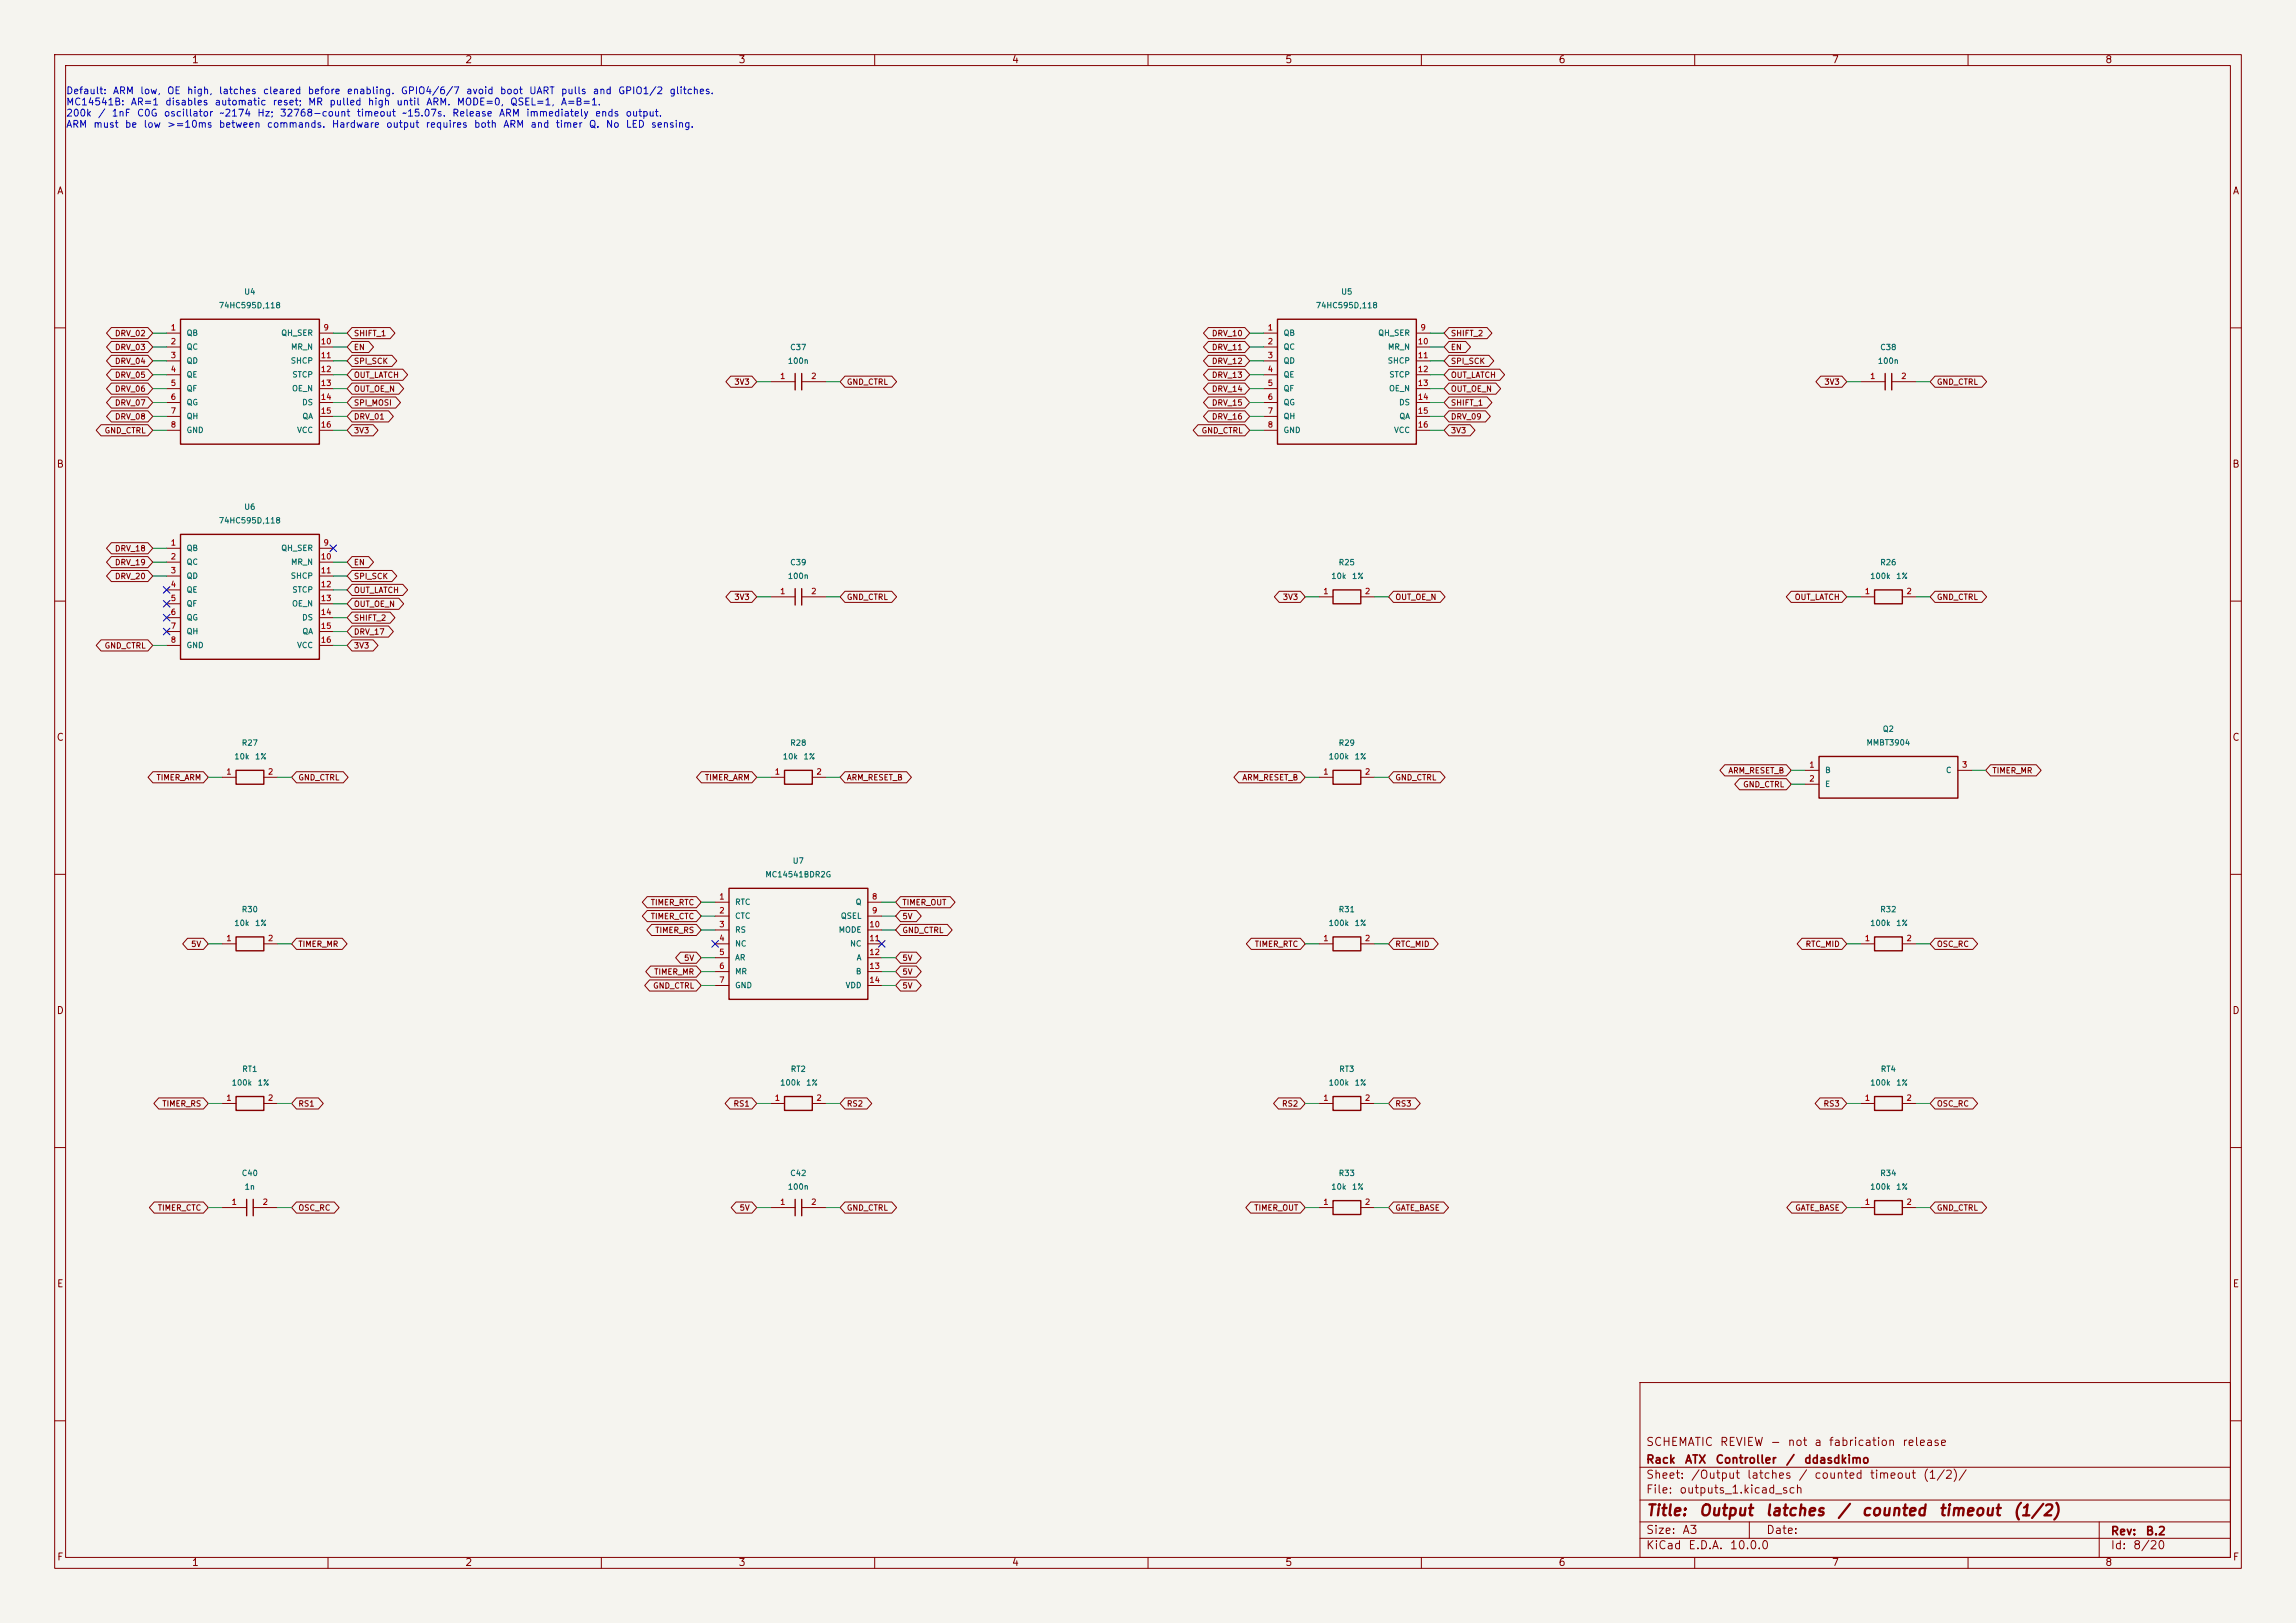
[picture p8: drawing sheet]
<svg xmlns="http://www.w3.org/2000/svg" width="420mm" height="297mm" viewBox="0 0 420 297" stroke-linecap="round" stroke-linejoin="round" font-family="sans-serif">
<defs><g id="words">
<g font-size="2" fill="#840000">
<text x="301" y="277.9">Title:</text>
<text x="310.6" y="277.9">Output</text>
<text x="322.8" y="277.9">latches</text>
<text x="336" y="277.9">/</text>
<text x="340.4" y="277.9">counted</text>
<text x="354.5" y="277.9">timeout</text>
<text x="368.1" y="277.9">(1/2)</text>
</g>
<g font-size="1.5" fill="#840000">
<text x="301" y="268.2">Rack</text>
<text x="301" y="265">SCHEMATIC</text>
<text x="308.1" y="268.2">ATX</text>
<text x="313.7" y="268.2">Controller</text>
<text x="314.5" y="265">REVIEW</text>
<text x="323.7" y="265">-</text>
<text x="326.6" y="268.2">/</text>
<text x="326.9" y="265">not</text>
<text x="329.9" y="268.2">ddasdkimo</text>
<text x="331.8" y="265">a</text>
<text x="334.4" y="265">fabrication</text>
<text x="347.9" y="265">release</text>
<text x="301" y="273.7">File:</text>
<text x="301" y="271">Sheet:</text>
<text x="307.1" y="273.7">outputs_1.kicad_sch</text>
<text x="309.2" y="271">/Output</text>
<text x="319.4" y="271">latches</text>
<text x="328.9" y="271">/</text>
<text x="331.8" y="271">counted</text>
<text x="341.9" y="271">timeout</text>
<text x="351.6" y="271">(1/2)/</text>
<text x="301" y="281.1">Size:</text>
<text x="307.6" y="281.1">A3</text>
<text x="323" y="281.1">Date:</text>
<text x="386" y="281.3">Rev:</text>
<text x="392.4" y="281.3">B.2</text>
<text x="301" y="283.9">KiCad</text>
<text x="308.7" y="283.9">E.D.A.</text>
<text x="316.3" y="283.9">10.0.0</text>
<text x="386" y="283.9">Id:</text>
<text x="390.1" y="283.9">8/20</text>
</g>
<g font-size="1.3" fill="#840000">
<text x="35" y="11.9">1</text>
<text x="85" y="11.9">2</text>
<text x="135" y="11.9">3</text>
<text x="185" y="11.9">4</text>
<text x="235" y="11.9">5</text>
<text x="285" y="11.9">6</text>
<text x="335" y="11.9">7</text>
<text x="385" y="11.9">8</text>
<text x="10.3" y="35.9">A</text>
<text x="408.3" y="35.9">A</text>
<text x="10.3" y="85.9">B</text>
<text x="408.2" y="85.9">B</text>
<text x="10.3" y="135.9">C</text>
<text x="408.2" y="135.9">C</text>
<text x="10.3" y="185.9">D</text>
<text x="408.2" y="185.9">D</text>
<text x="10.3" y="235.9">E</text>
<text x="408.3" y="235.9">E</text>
<text x="10.3" y="285.9">F</text>
<text x="35" y="286.9">1</text>
<text x="85" y="286.9">2</text>
<text x="135" y="286.9">3</text>
<text x="185" y="286.9">4</text>
<text x="235" y="286.9">5</text>
<text x="285" y="286.9">6</text>
<text x="335" y="286.9">7</text>
<text x="385" y="286.9">8</text>
<text x="408.3" y="285.9">F</text>
</g>
<g font-size="1.3" fill="#0000c2">
<text x="12" y="17.5">Default:</text>
<text x="20.5" y="17.5">ARM</text>
<text x="25.5" y="17.5">low,</text>
<text x="30.4" y="17.5">OE</text>
<text x="34.1" y="17.5">high,</text>
<text x="39.9" y="17.5">latches</text>
<text x="48" y="17.5">cleared</text>
<text x="56.2" y="17.5">before</text>
<text x="63.3" y="17.5">enabling.</text>
<text x="73.2" y="17.5">GPIO4/6/7</text>
<text x="85.2" y="17.5">avoid</text>
<text x="91.3" y="17.5">boot</text>
<text x="96.7" y="17.5">UART</text>
<text x="102.5" y="17.5">pulls</text>
<text x="108.3" y="17.5">and</text>
<text x="113" y="17.5">GPIO1/2</text>
<text x="122.4" y="17.5">glitches.</text>
<text x="12" y="19.6">MC14541B:</text>
<text x="12" y="21.6">200k</text>
<text x="12" y="23.7">ARM</text>
<text x="17" y="23.7">must</text>
<text x="17.8" y="21.6">/</text>
<text x="20.3" y="21.6">1nF</text>
<text x="22.7" y="23.7">be</text>
<text x="23.8" y="19.6">AR=1</text>
<text x="24.9" y="21.6">C0G</text>
<text x="26.2" y="23.7">low</text>
<text x="29.9" y="21.6">oscillator</text>
<text x="30.1" y="19.6">disables</text>
<text x="30.5" y="23.7">&gt;=10ms</text>
<text x="39.2" y="19.6">automatic</text>
<text x="39.9" y="23.7">between</text>
<text x="40" y="21.6">~2174</text>
<text x="47" y="21.6">Hz;</text>
<text x="48.7" y="23.7">commands.</text>
<text x="49.8" y="19.6">reset;</text>
<text x="51.1" y="21.6">32768-count</text>
<text x="56.3" y="19.6">MR</text>
<text x="60.1" y="19.6">pulled</text>
<text x="60.6" y="23.7">Hardware</text>
<text x="65.2" y="21.6">timeout</text>
<text x="67.2" y="19.6">high</text>
<text x="70.5" y="23.7">output</text>
<text x="72.4" y="19.6">until</text>
<text x="73.5" y="21.6">~15.07s.</text>
<text x="77.8" y="23.7">requires</text>
<text x="77.9" y="19.6">ARM.</text>
<text x="82.6" y="21.6">Release</text>
<text x="83.5" y="19.6">MODE=0,</text>
<text x="86.6" y="23.7">both</text>
<text x="91.2" y="21.6">ARM</text>
<text x="91.9" y="23.7">ARM</text>
<text x="93.2" y="19.6">QSEL=1,</text>
<text x="96.1" y="21.6">immediately</text>
<text x="96.9" y="23.7">and</text>
<text x="101.5" y="23.7">timer</text>
<text x="102.5" y="19.6">A=B=1.</text>
<text x="107.6" y="23.7">Q.</text>
<text x="108.7" y="21.6">ends</text>
<text x="110.7" y="23.7">No</text>
<text x="114.3" y="21.6">output.</text>
<text x="114.4" y="23.7">LED</text>
<text x="119" y="23.7">sensing.</text>
</g>
<g font-size="1" fill="#006464">
<text x="39.9" y="56.7">74HC595D,118</text>
<text x="44.6" y="54.2">U4</text>
<text x="240.6" y="56.7">74HC595D,118</text>
<text x="245.2" y="54.2">U5</text>
<text x="34" y="61.7">QB</text>
<text x="34" y="64.2">QC</text>
<text x="51.3" y="61.7">QH_SER</text>
<text x="53.1" y="64.2">MR_N</text>
<text x="144.4" y="64.3">C37</text>
<text x="234.7" y="61.7">QB</text>
<text x="234.7" y="64.2">QC</text>
<text x="252" y="61.7">QH_SER</text>
<text x="253.8" y="64.2">MR_N</text>
<text x="343.8" y="64.3">C38</text>
<text x="34" y="66.8">QD</text>
<text x="34" y="69.3">QE</text>
<text x="34" y="71.9">QF</text>
<text x="53.1" y="66.8">SHCP</text>
<text x="53.3" y="71.9">OE_N</text>
<text x="53.4" y="69.3">STCP</text>
<text x="144" y="66.8">100n</text>
<text x="234.7" y="66.8">QD</text>
<text x="234.7" y="69.3">QE</text>
<text x="234.7" y="71.9">QF</text>
<text x="253.7" y="66.8">SHCP</text>
<text x="254" y="71.9">OE_N</text>
<text x="254" y="69.3">STCP</text>
<text x="343.4" y="66.8">100n</text>
<text x="34" y="74.4">QG</text>
<text x="34" y="76.9">QH</text>
<text x="55.2" y="74.4">DS</text>
<text x="55.2" y="76.9">QA</text>
<text x="234.7" y="74.4">QG</text>
<text x="234.7" y="76.9">QH</text>
<text x="255.8" y="74.4">DS</text>
<text x="255.9" y="76.9">QA</text>
<text x="34" y="79.5">GND</text>
<text x="54.2" y="79.5">VCC</text>
<text x="234.7" y="79.5">GND</text>
<text x="254.9" y="79.5">VCC</text>
<text x="44.6" y="93.5">U6</text>
<text x="34" y="101.1">QB</text>
<text x="39.9" y="96">74HC595D,118</text>
<text x="51.3" y="101.1">QH_SER</text>
<text x="34" y="103.6">QC</text>
<text x="34" y="106.1">QD</text>
<text x="53.1" y="106.1">SHCP</text>
<text x="53.1" y="103.6">MR_N</text>
<text x="144" y="106.2">100n</text>
<text x="144.4" y="103.7">C39</text>
<text x="243.4" y="106.2">10k</text>
<text x="244.8" y="103.7">R25</text>
<text x="247.2" y="106.2">1%</text>
<text x="342" y="106.2">100k</text>
<text x="343.8" y="103.7">R26</text>
<text x="346.8" y="106.2">1%</text>
<text x="34" y="108.7">QE</text>
<text x="34" y="111.2">QF</text>
<text x="34" y="113.8">QG</text>
<text x="53.3" y="111.2">OE_N</text>
<text x="53.4" y="108.7">STCP</text>
<text x="55.2" y="113.8">DS</text>
<text x="34" y="116.3">QH</text>
<text x="34" y="118.8">GND</text>
<text x="54.2" y="118.8">VCC</text>
<text x="55.2" y="116.3">QA</text>
<text x="44.1" y="136.7">R27</text>
<text x="144.4" y="136.7">R28</text>
<text x="244.8" y="136.7">R29</text>
<text x="341.3" y="136.7">MMBT3904</text>
<text x="344.3" y="134.2">Q2</text>
<text x="42.8" y="139.2">10k</text>
<text x="46.5" y="139.2">1%</text>
<text x="143.1" y="139.2">10k</text>
<text x="146.9" y="139.2">1%</text>
<text x="242.9" y="139.2">100k</text>
<text x="247.7" y="139.2">1%</text>
<text x="333.8" y="141.7">B</text>
<text x="355.9" y="141.7">C</text>
<text x="333.8" y="144.2">E</text>
<text x="139.9" y="160.8">MC14541BDR2G</text>
<text x="144.9" y="158.3">U7</text>
<text x="44.1" y="167.2">R30</text>
<text x="134.4" y="165.8">RTC</text>
<text x="156.4" y="165.8">Q</text>
<text x="244.8" y="167.2">R31</text>
<text x="343.8" y="167.2">R32</text>
<text x="42.8" y="169.7">10k</text>
<text x="46.5" y="169.7">1%</text>
<text x="134.4" y="168.4">CTC</text>
<text x="134.4" y="170.9">RS</text>
<text x="134.4" y="173.5">NC</text>
<text x="153.3" y="170.9">MODE</text>
<text x="153.7" y="168.4">QSEL</text>
<text x="155.4" y="173.5">NC</text>
<text x="242.9" y="169.7">100k</text>
<text x="247.7" y="169.7">1%</text>
<text x="342" y="169.7">100k</text>
<text x="346.8" y="169.7">1%</text>
<text x="134.4" y="176">AR</text>
<text x="134.4" y="178.5">MR</text>
<text x="156.5" y="178.5">B</text>
<text x="156.6" y="176">A</text>
<text x="134.4" y="181.1">GND</text>
<text x="154.6" y="181.1">VDD</text>
<text x="44.2" y="196.4">RT1</text>
<text x="144.5" y="196.4">RT2</text>
<text x="244.9" y="196.4">RT3</text>
<text x="343.9" y="196.4">RT4</text>
<text x="42.3" y="198.9">100k</text>
<text x="47" y="198.9">1%</text>
<text x="142.6" y="198.9">100k</text>
<text x="147.4" y="198.9">1%</text>
<text x="242.9" y="198.9">100k</text>
<text x="247.7" y="198.9">1%</text>
<text x="342" y="198.9">100k</text>
<text x="346.8" y="198.9">1%</text>
<text x="44.1" y="215.4">C40</text>
<text x="144.4" y="215.4">C42</text>
<text x="244.8" y="215.4">R33</text>
<text x="343.8" y="215.4">R34</text>
<text x="44.6" y="217.9">1n</text>
<text x="144" y="217.9">100n</text>
<text x="243.4" y="217.9">10k</text>
<text x="247.2" y="217.9">1%</text>
<text x="342" y="217.9">100k</text>
<text x="346.8" y="217.9">1%</text>
</g>
<g font-size="1" fill="#840000">
<text x="20.9" y="64.3">DRV_03</text>
<text x="20.9" y="61.8">DRV_02</text>
<text x="64.6" y="61.8">SHIFT_1</text>
<text x="64.6" y="64.3">EN</text>
<text x="221.6" y="64.3">DRV_11</text>
<text x="221.6" y="61.8">DRV_10</text>
<text x="265.3" y="61.8">SHIFT_2</text>
<text x="265.3" y="64.3">EN</text>
<text x="20.9" y="71.9">DRV_06</text>
<text x="20.9" y="69.4">DRV_05</text>
<text x="20.9" y="66.8">DRV_04</text>
<text x="64.6" y="66.8">SPI_SCK</text>
<text x="64.6" y="69.4">OUT_LATCH</text>
<text x="64.6" y="71.9">OUT_OE_N</text>
<text x="134.2" y="70.7">3V3</text>
<text x="154.8" y="70.7">GND_CTRL</text>
<text x="221.6" y="66.8">DRV_12</text>
<text x="221.6" y="71.9">DRV_14</text>
<text x="221.6" y="69.4">DRV_13</text>
<text x="265.3" y="66.8">SPI_SCK</text>
<text x="265.3" y="69.4">OUT_LATCH</text>
<text x="265.3" y="71.9">OUT_OE_N</text>
<text x="333.6" y="70.7">3V3</text>
<text x="354.2" y="70.7">GND_CTRL</text>
<text x="20.9" y="77">DRV_08</text>
<text x="20.9" y="74.5">DRV_07</text>
<text x="64.6" y="74.5">SPI_MOSI</text>
<text x="64.6" y="77">DRV_01</text>
<text x="221.6" y="77">DRV_16</text>
<text x="221.6" y="74.5">DRV_15</text>
<text x="265.3" y="74.5">SHIFT_1</text>
<text x="265.3" y="77">DRV_09</text>
<text x="19" y="79.5">GND_CTRL</text>
<text x="64.6" y="79.5">3V3</text>
<text x="219.7" y="79.5">GND_CTRL</text>
<text x="265.3" y="79.5">3V3</text>
<text x="20.9" y="101.1">DRV_18</text>
<text x="20.9" y="106.2">DRV_20</text>
<text x="20.9" y="103.7">DRV_19</text>
<text x="64.6" y="106.2">SPI_SCK</text>
<text x="64.6" y="103.7">EN</text>
<text x="64.6" y="113.8">SHIFT_2</text>
<text x="64.6" y="111.3">OUT_OE_N</text>
<text x="64.6" y="108.8">OUT_LATCH</text>
<text x="134.2" y="110">3V3</text>
<text x="154.8" y="110">GND_CTRL</text>
<text x="234.6" y="110">3V3</text>
<text x="255.1" y="110">OUT_OE_N</text>
<text x="328.2" y="110">OUT_LATCH</text>
<text x="354.2" y="110">GND_CTRL</text>
<text x="19" y="118.9">GND_CTRL</text>
<text x="64.6" y="118.9">3V3</text>
<text x="64.6" y="116.4">DRV_17</text>
<text x="28.5" y="143">TIMER_ARM</text>
<text x="54.5" y="143">GND_CTRL</text>
<text x="128.9" y="143">TIMER_ARM</text>
<text x="154.8" y="143">ARM_RESET_B</text>
<text x="227.2" y="143">ARM_RESET_B</text>
<text x="255.1" y="143">GND_CTRL</text>
<text x="316.1" y="141.8">ARM_RESET_B</text>
<text x="364.4" y="141.8">TIMER_MR</text>
<text x="318.8" y="144.3">GND_CTRL</text>
<text x="118.9" y="165.9">TIMER_RTC</text>
<text x="165" y="165.9">TIMER_OUT</text>
<text x="34.9" y="173.5">5V</text>
<text x="54.5" y="173.5">TIMER_MR</text>
<text x="118.9" y="168.4">TIMER_CTC</text>
<text x="119.8" y="171">TIMER_RS</text>
<text x="165" y="168.4">5V</text>
<text x="165" y="171">GND_CTRL</text>
<text x="229.4" y="173.5">TIMER_RTC</text>
<text x="255.1" y="173.5">RTC_MID</text>
<text x="330.2" y="173.5">RTC_MID</text>
<text x="354.2" y="173.5">OSC_RC</text>
<text x="119.6" y="178.6">TIMER_MR</text>
<text x="125" y="176.1">5V</text>
<text x="165" y="176.1">5V</text>
<text x="165" y="178.6">5V</text>
<text x="119.4" y="181.1">GND_CTRL</text>
<text x="165" y="181.1">5V</text>
<text x="29.6" y="202.7">TIMER_RS</text>
<text x="54.5" y="202.7">RS1</text>
<text x="134.1" y="202.7">RS1</text>
<text x="154.8" y="202.7">RS2</text>
<text x="234.4" y="202.7">RS2</text>
<text x="255.1" y="202.7">RS3</text>
<text x="333.5" y="202.7">RS3</text>
<text x="354.2" y="202.7">OSC_RC</text>
<text x="28.8" y="221.8">TIMER_CTC</text>
<text x="54.5" y="221.8">OSC_RC</text>
<text x="135.2" y="221.8">5V</text>
<text x="154.8" y="221.8">GND_CTRL</text>
<text x="229.3" y="221.8">TIMER_OUT</text>
<text x="255.1" y="221.8">GATE_BASE</text>
<text x="328.3" y="221.8">GATE_BASE</text>
<text x="354.2" y="221.8">GND_CTRL</text>
</g>
<g font-size="1" fill="#a90000">
<text x="31.1" y="60.7">1</text>
<text x="31.1" y="63.2">2</text>
<text x="31.1" y="65.8">3</text>
<text x="58.6" y="63.2">10</text>
<text x="58.6" y="65.8">11</text>
<text x="59.1" y="60.7">9</text>
<text x="231.8" y="60.7">1</text>
<text x="231.8" y="63.2">2</text>
<text x="231.8" y="65.8">3</text>
<text x="259.3" y="63.2">10</text>
<text x="259.3" y="65.8">11</text>
<text x="259.7" y="60.7">9</text>
<text x="31.1" y="68.3">4</text>
<text x="31.1" y="70.9">5</text>
<text x="58.6" y="68.3">12</text>
<text x="58.6" y="70.9">13</text>
<text x="142.6" y="69.6">1</text>
<text x="148.3" y="69.6">2</text>
<text x="231.8" y="68.3">4</text>
<text x="231.8" y="70.9">5</text>
<text x="259.3" y="68.3">12</text>
<text x="259.3" y="70.9">13</text>
<text x="342" y="69.6">1</text>
<text x="347.7" y="69.6">2</text>
<text x="31.1" y="73.4">6</text>
<text x="31.1" y="75.9">7</text>
<text x="58.6" y="73.4">14</text>
<text x="58.6" y="75.9">15</text>
<text x="231.8" y="73.4">6</text>
<text x="231.8" y="75.9">7</text>
<text x="259.3" y="73.4">14</text>
<text x="259.3" y="75.9">15</text>
<text x="31.1" y="78.5">8</text>
<text x="58.6" y="78.5">16</text>
<text x="231.8" y="78.5">8</text>
<text x="259.3" y="78.5">16</text>
<text x="31.1" y="100.1">1</text>
<text x="59.1" y="100.1">9</text>
<text x="31.1" y="102.6">2</text>
<text x="31.1" y="105.2">3</text>
<text x="31.1" y="107.7">4</text>
<text x="58.6" y="102.6">10</text>
<text x="58.6" y="105.2">11</text>
<text x="58.6" y="107.7">12</text>
<text x="31.1" y="110.2">5</text>
<text x="31.1" y="112.8">6</text>
<text x="58.6" y="110.2">13</text>
<text x="58.6" y="112.8">14</text>
<text x="142.6" y="109">1</text>
<text x="148.3" y="109">2</text>
<text x="242" y="109">1</text>
<text x="249.6" y="109">2</text>
<text x="341" y="109">1</text>
<text x="348.6" y="109">2</text>
<text x="31.1" y="115.3">7</text>
<text x="31.1" y="117.9">8</text>
<text x="58.6" y="115.3">15</text>
<text x="58.6" y="117.9">16</text>
<text x="41.3" y="142">1</text>
<text x="48.9" y="142">2</text>
<text x="141.6" y="142">1</text>
<text x="149.2" y="142">2</text>
<text x="242" y="142">1</text>
<text x="249.6" y="142">2</text>
<text x="330.9" y="140.7">1</text>
<text x="330.9" y="143.3">2</text>
<text x="358.8" y="140.7">3</text>
<text x="131.5" y="164.8">1</text>
<text x="131.5" y="167.4">2</text>
<text x="159.4" y="164.8">8</text>
<text x="159.4" y="167.4">9</text>
<text x="41.3" y="172.5">1</text>
<text x="48.9" y="172.5">2</text>
<text x="131.5" y="169.9">3</text>
<text x="131.5" y="172.5">4</text>
<text x="158.9" y="169.9">10</text>
<text x="158.9" y="172.5">11</text>
<text x="242" y="172.5">1</text>
<text x="249.6" y="172.5">2</text>
<text x="341" y="172.5">1</text>
<text x="348.6" y="172.5">2</text>
<text x="131.5" y="175">5</text>
<text x="131.5" y="177.5">6</text>
<text x="158.9" y="175">12</text>
<text x="158.9" y="177.5">13</text>
<text x="131.5" y="180.1">7</text>
<text x="158.9" y="180.1">14</text>
<text x="41.3" y="201.7">1</text>
<text x="48.9" y="201.7">2</text>
<text x="141.6" y="201.7">1</text>
<text x="149.2" y="201.7">2</text>
<text x="242" y="201.7">1</text>
<text x="249.6" y="201.7">2</text>
<text x="341" y="201.7">1</text>
<text x="348.6" y="201.7">2</text>
<text x="42.3" y="220.7">1</text>
<text x="47.9" y="220.7">2</text>
<text x="142.6" y="220.7">1</text>
<text x="148.3" y="220.7">2</text>
<text x="242" y="220.7">1</text>
<text x="249.6" y="220.7">2</text>
<text x="341" y="220.7">1</text>
<text x="348.6" y="220.7">2</text>
</g>
</g></defs>
<path d="M0 0h420v297h-420z" fill="#f5f4ef" stroke="#f5f4ef" stroke-width=".18"/>
<g fill="none" stroke="#840000" stroke-width=".18">
<path d="M10 10h400v277h-400zM12 12h396v273h-396zM60 10v2M110 10v2M160 10v2M210 10v2M260 10v2M310 10v2M360 10v2M20.4 59.9h6.7l.8 1.1-.8 1h-6.7l-.9-1zM64.4 59.9h7l.8 1.1-.8 1h-7l-.9-1zM221 59.9h6.7l.9 1.1-.9 1h-6.7l-.9-1z"/>
<path d="M265 59.9h7l.9 1.1-.9 1h-7l-.8-1zM10 60h2M18.5 77.7h8.6l.8 1-.8 1.1h-8.6l-.9-1.1zM20.4 70.1h6.7l.8 1-.8 1h-6.7l-.9-1zM20.4 67.6h6.7l.8 1-.8 1h-6.7l-.9-1zM20.4 65h6.7l.8 1-.8 1.1h-6.7l-.9-1.1zM20.4 62.5h6.7l.8 1-.8 1h-6.7l-.9-1zM20.4 75.2h6.7l.8 1-.8 1h-6.7l-.9-1zM20.4 72.6h6.7l.8 1.1-.8 1h-6.7l-.9-1zM30.5 61h2.5M30.5 63.5h2.5M30.5 66h2.5"/>
<path d="M30.5 68.6h2.5M30.5 71.1h2.5M30.5 73.7h2.5M30.5 76.2h2.5M30.5 78.7h2.5M58.4 61h2.6M58.4 63.5h2.6M58.4 66h2.6M58.4 68.6h2.6M58.4 71.1h2.6M58.4 73.7h2.6M58.4 76.2h2.6"/>
<path d="M58.4 78.7h2.6M64.4 65h7.3l.9 1-.9 1.1h-7.3l-.9-1.1zM64.4 72.6h8l.9 1.1-.9 1h-8l-.9-1zM64.4 75.2h6.7l.9 1-.9 1h-6.7l-.9-1zM64.4 67.6h9.3l.9 1-.9 1h-9.3l-.9-1zM64.4 70.1h8.6l.8 1-.8 1h-8.6l-.9-1zM64.4 77.7h3.9l.9 1-.9 1.1h-3.9l-.9-1.1zM64.4 62.5h3l.9 1-.9 1h-3l-.9-1zM133.7 68.8h3.8l.9 1.1-.9 1h-3.8l-.9-1zM141 69.9h4.5M146.6 69.9h4.5M154.6 68.8h8.5l.9 1.1-.9 1h-8.5l-.9-1z"/>
<path d="M219.1 77.7h8.6l.9 1-.9 1.1h-8.6l-.8-1.1zM221 75.2h6.7l.9 1-.9 1h-6.7l-.9-1zM221 62.5h6.7l.9 1-.9 1h-6.7l-.9-1zM221 65h6.7l.9 1-.9 1.1h-6.7l-.9-1.1zM221 72.6h6.7l.9 1.1-.9 1h-6.7l-.9-1zM221 70.1h6.7l.9 1-.9 1h-6.7l-.9-1zM221 67.6h6.7l.9 1-.9 1h-6.7l-.9-1zM231.1 61h2.6M231.1 63.5h2.6M231.1 66h2.6M231.1 68.6h2.6M231.1 71.1h2.6"/>
<path d="M231.1 73.7h2.6M231.1 76.2h2.6M231.1 78.7h2.6M259.1 61h2.5M259.1 63.5h2.5M259.1 66h2.5M259.1 68.6h2.5M259.1 71.1h2.5M259.1 73.7h2.5M259.1 76.2h2.5M259.1 78.7h2.5M265 62.5h3.1l.9 1-.9 1h-3.1l-.8-1z"/>
<path d="M265 65h7.4l.8 1-.8 1.1h-7.4l-.8-1.1zM265 72.6h7l.9 1.1-.9 1h-7l-.8-1zM265 75.2h6.7l.9 1-.9 1h-6.7l-.8-1zM265 77.7h3.9l.9 1-.9 1.1h-3.9l-.8-1.1zM265 67.6h9.3l.9 1-.9 1h-9.3l-.8-1zM265 70.1h8.6l.9 1-.9 1h-8.6l-.8-1zM333.1 68.8h3.8l.9 1.1-.9 1h-3.8l-.9-1zM340.4 69.9h4.4M346 69.9h4.5M353.9 68.8h8.6l.9 1.1-.9 1h-8.6l-.8-1zM408 60h2M20.4 99.3h6.7l.8 1-.8 1h-6.7l-.9-1z"/>
<path d="M10 110h2M18.5 117.1h8.6l.8 1-.8 1h-8.6l-.9-1zM20.4 104.4h6.7l.8 1-.8 1h-6.7l-.9-1zM20.4 101.9h6.7l.8 1-.8 1h-6.7l-.9-1zM30.5 100.3h2.5M30.5 102.9h2.5M30.5 105.4h2.5M30.5 108h2.5M30.5 110.5h2.5M30.5 113h2.5M30.5 115.6h2.5M30.5 118.1h2.5"/>
<path d="M58.4 100.3h2.6M58.4 102.9h2.6M58.4 105.4h2.6M58.4 108h2.6M58.4 110.5h2.6M58.4 113h2.6M58.4 115.6h2.6M58.4 118.1h2.6M64.4 117.1h3.9l.9 1-.9 1h-3.9l-.9-1zM64.4 114.6h6.7l.9 1-.9 1h-6.7l-.9-1zM64.4 112h7l.8 1-.8 1h-7l-.9-1zM64.4 109.5h8.6l.8 1-.8 1h-8.6l-.9-1z"/>
<path d="M64.4 106.9h9.3l.9 1.1-.9 1h-9.3l-.9-1zM64.4 104.4h7.3l.9 1-.9 1h-7.3l-.9-1zM64.4 101.9h3l.9 1-.9 1h-3l-.9-1zM133.7 108.2h3.8l.9 1-.9 1h-3.8l-.9-1zM141 109.2h4.5M146.6 109.2h4.5M154.6 108.2h8.5l.9 1-.9 1h-8.5l-.9-1zM234 108.2h3.9l.9 1-.9 1h-3.9l-.9-1zM241.3 109.2h2.5M248.9 109.2h2.6M254.9 108.2h8.6l.8 1-.8 1h-8.6l-.9-1zM327.6 108.2h9.3l.9 1-.9 1h-9.3l-.9-1z"/>
<path d="M340.4 109.2h2.5M348 109.2h2.5M353.9 108.2h8.6l.9 1-.9 1h-8.6l-.8-1zM408 110h2M315.5 140h11.3l.9 1-.9 1h-11.3l-.9-1zM364.1 140h8.4l.9 1-.9 1h-8.4l-.9-1zM10 160h2M28 141.2h9.2l.9 1-.9 1.1h-9.2l-.9-1.1zM40.6 142.2h2.6M48.3 142.2h2.5M54.2 141.2h8.6l.9 1-.9 1.1h-8.6l-.9-1.1zM128.3 141.2h9.2l.9 1-.9 1.1h-9.2l-.9-1.1z"/>
<path d="M141 142.2h2.5M148.6 142.2h2.5M154.6 141.2h11.2l.9 1-.9 1.1h-11.2l-.9-1.1zM226.6 141.2h11.3l.9 1-.9 1.1h-11.3l-.9-1.1zM241.3 142.2h2.5M248.9 142.2h2.6M254.9 141.2h8.6l.8 1-.8 1.1h-8.6l-.9-1.1zM318.2 142.5h8.6l.9 1-.9 1h-8.6l-.9-1zM330.2 141h2.5M330.2 143.5h2.5M358.1 141h2.6M408 160h2"/>
<path d="M34.3 171.7h2.9l.9 1-.9 1h-2.9l-.9-1zM40.6 172.7h2.6M48.3 172.7h2.5M54.2 171.7h8.4l.9 1-.9 1h-8.4l-.9-1zM118.4 164.1h9l.9 1-.9 1h-9l-.9-1zM118.4 166.6h9l.9 1-.9 1.1h-9l-.9-1.1zM118.8 179.3h8.6l.9 1-.9 1.1h-8.6l-.9-1.1zM119 176.8h8.4l.9 1-.9 1h-8.4l-.9-1zM119.2 169.2h8.2l.9 1-.9 1h-8.2l-.9-1zM124.5 174.2h2.9l.9 1.1-.9 1h-2.9l-.9-1zM130.8 172.7h2.5M130.8 165.1h2.5"/>
<path d="M130.8 167.6h2.5M130.8 170.2h2.5M130.8 175.3h2.5M130.8 177.8h2.5M158.7 172.7h2.6M158.7 165.1h2.6M158.7 167.6h2.6M158.7 170.2h2.6M158.7 175.3h2.6M158.7 177.8h2.6M164.7 166.6h2.9l.9 1-.9 1.1h-2.9l-.9-1.1zM164.7 164.1h9.1l.9 1-.9 1h-9.1l-.9-1z"/>
<path d="M164.7 169.2h8.6l.9 1-.9 1h-8.6l-.9-1zM164.7 174.2h2.9l.9 1.1-.9 1h-2.9l-.9-1zM164.7 176.8h2.9l.9 1-.9 1h-2.9l-.9-1zM164.7 179.3h2.9l.9 1-.9 1.1h-2.9l-.9-1.1zM228.9 171.7h9l.9 1-.9 1h-9l-.9-1zM241.3 172.7h2.5M248.9 172.7h2.6M254.9 171.7h7.3l.9 1-.9 1h-7.3l-.9-1zM329.6 171.7h7.3l.9 1-.9 1h-7.3l-.9-1zM340.4 172.7h2.5M348 172.7h2.5M353.9 171.7h7l.9 1-.9 1h-7l-.8-1z"/>
<path d="M130.8 180.3h2.5M158.7 180.3h2.6M10 210h2M28.2 220h9l.9 1-.9 1h-9l-.9-1zM29 200.9h8.2l.9 1-.9 1h-8.2l-.9-1zM40.6 201.9h2.6M48.3 201.9h2.5M54.2 200.9h4l.9 1-.9 1h-4l-.9-1zM54.2 220h7l.8 1-.8 1h-7l-.9-1zM133.5 200.9h4l.9 1-.9 1h-4l-.9-1zM134.6 220h2.9l.9 1-.9 1h-2.9l-.9-1zM141 201.9h2.5"/>
<path d="M148.6 201.9h2.5M154.6 200.9h4l.9 1-.9 1h-4l-.9-1zM154.6 220h8.5l.9 1-.9 1h-8.5l-.9-1zM228.8 220h9.1l.9 1-.9 1h-9.1l-.9-1zM233.9 200.9h4l.9 1-.9 1h-4l-.9-1zM241.3 201.9h2.5M248.9 201.9h2.6M254.9 220h9.2l.9 1-.9 1h-9.2l-.9-1zM254.9 200.9h4l.9 1-.9 1h-4l-.9-1zM327.7 220h9.2l.9 1-.9 1h-9.2l-.9-1zM332.9 200.9h4l.9 1-.9 1h-4l-.9-1zM340.4 201.9h2.5"/>
<path d="M348 201.9h2.5M353.9 220h8.6l.9 1-.9 1h-8.6l-.8-1zM353.9 200.9h7l.9 1-.9 1h-7l-.8-1zM408 210h2M40.6 221h4.5M46.3 221h4.5M141 221h4.5M146.6 221h4.5M241.3 221h2.5M248.9 221h2.6M340.4 221h2.5M348 221h2.5"/>
<path d="M300 253h108v32h-108zM10 260h2M300 278.5h108M300 274.5h108M300 268.5h108M320 278.5v3M384 278.5v6.5M408 260h2M60 285v2M110 285v2M160 285v2M210 285v2"/>
<path d="M260 285v2M300 281.5h108M310 285v2M360 285v2"/>
</g>
<g fill="none" stroke="#840000" stroke-width=".25">
<path d="M33 58.4h25.4v22.9h-25.4zM233.7 58.4h25.4v22.9h-25.4zM145.5 68.3v3.1M146.6 68.3v3.1M344.8 68.3v3.1M346 68.3v3.1M33 97.8h25.4v22.9h-25.4zM145.5 107.7v3M146.6 107.7v3M243.8 108h5.1v2.5h-5.1zM342.9 108h5.1v2.5h-5.1zM332.7 138.4h25.4v7.7h-25.4z"/>
<path d="M43.2 141h5.1v2.5h-5.1zM143.5 141h5.1v2.5h-5.1zM243.8 141h5.1v2.5h-5.1zM43.2 171.5h5.1v2.5h-5.1zM133.3 162.6h25.4v20.3h-25.4zM243.8 171.5h5.1v2.5h-5.1zM342.9 171.5h5.1v2.5h-5.1zM43.2 200.7h5.1v2.5h-5.1zM45.1 219.5v3M46.3 219.5v3M143.5 200.7h5.1v2.5h-5.1zM145.5 219.5v3"/>
<path d="M146.6 219.5v3M243.8 200.7h5.1v2.5h-5.1zM243.8 219.7h5.1v2.5h-5.1zM342.9 200.7h5.1v2.5h-5.1zM342.9 219.7h5.1v2.5h-5.1z"/>
</g>
<g fill="none" stroke="#009600" stroke-width=".18">
<path d="M27.9 68.6h2.6M27.9 76.2h2.6M27.9 78.7h2.6M27.9 73.7h2.6M27.9 71.1h2.6M27.9 66h2.6M27.9 61h2.6M27.9 63.5h2.6M61 68.6h2.5M61 76.2h2.5M61 78.7h2.5M61 73.7h2.5"/>
<path d="M61 71.1h2.5M61 66h2.5M61 61h2.5M61 63.5h2.5M138.4 69.9h2.6M151.1 69.9h2.6M228.6 68.6h2.5M228.6 76.2h2.5M228.6 78.7h2.5M228.6 73.7h2.5M228.6 71.1h2.5M228.6 66h2.5"/>
<path d="M228.6 61h2.5M228.6 63.5h2.5M261.6 68.6h2.6M261.6 76.2h2.6M261.6 78.7h2.6M261.6 73.7h2.6M261.6 71.1h2.6M261.6 66h2.6M261.6 61h2.6M261.6 63.5h2.6M337.8 69.9h2.6M350.5 69.9h2.6"/>
<path d="M27.9 100.3h2.6M27.9 102.9h2.6M27.9 105.4h2.6M27.9 118.1h2.6M61 102.9h2.5M61 105.4h2.5M61 118.1h2.5M61 113h2.5M61 108h2.5M61 110.5h2.5M61 115.6h2.5M138.4 109.2h2.6"/>
<path d="M151.1 109.2h2.6M238.8 109.2h2.5M251.5 109.2h2.5M337.8 109.2h2.6M350.5 109.2h2.6M38.1 142.2h2.5M50.8 142.2h2.5M138.4 142.2h2.6M151.1 142.2h2.6M238.8 142.2h2.5M251.5 142.2h2.5M327.7 141h2.5"/>
<path d="M327.7 143.5h2.5M360.7 141h2.5M38.1 172.7h2.5M50.8 172.7h2.5M128.3 177.8h2.5M128.3 175.3h2.5M128.3 170.2h2.5M128.3 167.6h2.5M128.3 165.1h2.5M161.3 177.8h2.5M161.3 175.3h2.5M161.3 170.2h2.5"/>
<path d="M161.3 167.6h2.5M161.3 165.1h2.5M238.8 172.7h2.5M251.5 172.7h2.5M337.8 172.7h2.6M350.5 172.7h2.6M128.3 180.3h2.5M161.3 180.3h2.5M38.1 201.9h2.5M50.8 201.9h2.5M138.4 201.9h2.6M151.1 201.9h2.6"/>
<path d="M238.8 201.9h2.5M251.5 201.9h2.5M337.8 201.9h2.6M350.5 201.9h2.6M38.1 221h2.5M50.8 221h2.5M138.4 221h2.6M151.1 221h2.6M238.8 221h2.5M251.5 221h2.5M337.8 221h2.6M350.5 221h2.6"/>
</g>
<g fill="none" stroke="#000084" stroke-width=".18">
<path d="M60.4 99.7l1.2 1.2M61.6 99.7l-1.2 1.2M29.9 115l1.2 1.2M29.9 112.4l1.2 1.2M29.9 109.9l1.2 1.2M29.9 107.3l1.2 1.3M31.1 115l-1.2 1.2M31.1 112.4l-1.2 1.2M31.1 109.9l-1.2 1.2M31.1 107.3l-1.2 1.3M130.2 172.1l1.2 1.2M131.4 172.1l-1.2 1.2"/>
<path d="M160.7 172.1l1.2 1.2M161.9 172.1l-1.2 1.2"/>
</g>
<use href="#words"/>
</svg>
